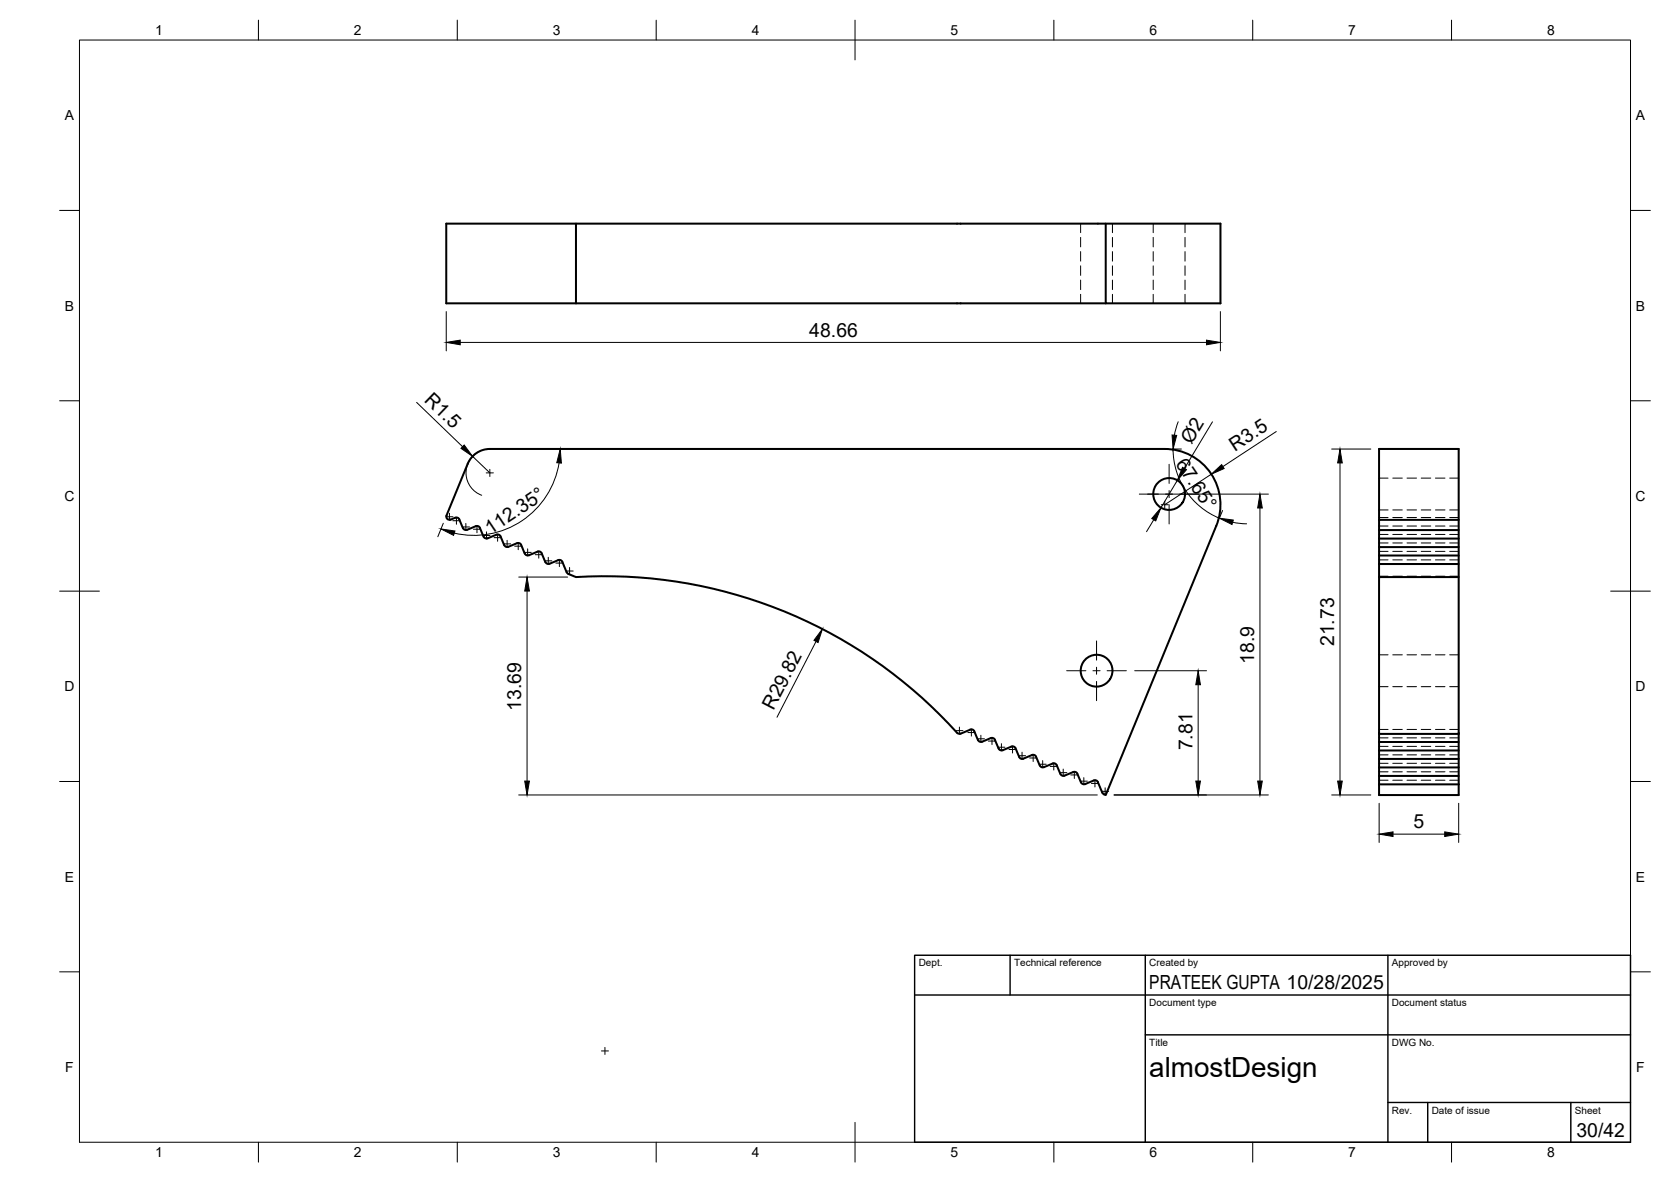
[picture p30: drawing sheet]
<svg xmlns="http://www.w3.org/2000/svg" width="420mm" height="297mm" viewBox="0 0 420 297" stroke-linecap="round" stroke-linejoin="round" font-family="sans-serif">
<defs><g id="words">
<text font-size="7" x="289" y="270.6">almostDesign</text>
<g font-size="4.9">
<text x="203.5" y="84.6">48.66</text>
<text x="106.5" y="100.8" transform="rotate(44 106.5 100.8)">R1.5</text>
<text x="299.6" y="111.8" transform="rotate(-59 299.6 111.8)">Ø2</text>
<text x="310.5" y="113.5" transform="rotate(-33 310.5 113.5)">R3.5</text>
<text x="295.4" y="116.7" transform="rotate(56 295.4 116.7)">67.65°</text>
<text x="123.3" y="134.4" transform="rotate(-34 123.3 134.4)">112.35°</text>
<text x="315.3" y="166.9" transform="rotate(-90 315.3 166.9)">18.9</text>
<text x="335.5" y="162.4" transform="rotate(-90 335.5 162.4)">21.73</text>
<text x="131.1" y="178.7" transform="rotate(-90 131.1 178.7)">13.69</text>
<text x="194.5" y="178.7" transform="rotate(-63 194.5 178.7)">R29.82</text>
<text x="299.8" y="188.6" transform="rotate(-90 299.8 188.6)">7.81</text>
<text x="355.4" y="208.2">5</text>
<text x="289" y="248.5">PRATEEK GUPTA 10/28/2025</text>
<text x="396.4" y="285.7">30/42</text>
</g>
<g font-size="3.5">
<text x="39" y="8.8">1</text>
<text x="89" y="8.8">2</text>
<text x="139" y="8.8">3</text>
<text x="189" y="8.8">4</text>
<text x="239" y="8.8">5</text>
<text x="289" y="8.8">6</text>
<text x="339" y="8.8">7</text>
<text x="389" y="8.8">8</text>
<text x="16.3" y="30.2">A</text>
<text x="411.3" y="30.2">A</text>
<text x="16.3" y="78">B</text>
<text x="411.3" y="78">B</text>
<text x="16.2" y="125.9">C</text>
<text x="411.2" y="125.9">C</text>
<text x="16.2" y="173.7">D</text>
<text x="411.2" y="173.7">D</text>
<text x="16.3" y="221.6">E</text>
<text x="411.3" y="221.6">E</text>
<text x="16.4" y="269.4">F</text>
<text x="411.4" y="269.4">F</text>
<text x="39" y="290.8">1</text>
<text x="89" y="290.8">2</text>
<text x="139" y="290.8">3</text>
<text x="189" y="290.8">4</text>
<text x="239" y="290.8">5</text>
<text x="289" y="290.8">6</text>
<text x="339" y="290.8">7</text>
<text x="389" y="290.8">8</text>
</g>
<g font-size="2.5">
<text x="231" y="242.9">Dept.</text>
<text x="255" y="242.9">Technical reference</text>
<text x="289" y="242.9">Created by</text>
<text x="350" y="242.9">Approved by</text>
<text x="289" y="252.8">Document type</text>
<text x="350" y="252.8">Document status</text>
<text x="289" y="262.9">Title</text>
<text x="350" y="262.9">DWG No.</text>
<text x="350" y="279.9">Rev.</text>
<text x="360" y="279.9">Date of issue</text>
<text x="396" y="279.9">Sheet</text>
</g>
</g></defs>
<!-- layer: Visible -->
<g fill="none" stroke="#000" stroke-width=".51">
<path d="M144.8 56.2v20M278 56.2v20h28.9v-20h-194.7v20h165.8M113.3 130.6a.8 .8 0 0 1-.8-.2 .8 .8 0 0 1-.2-.9l5.3-13a6 6 0 0 1 5.5-3.7h169.8a14 14 0 0 1 12.9 19.4l-27.8 67.6-.7-.4-1.2-2.8a.75 .75 0 0 0-1.1-.5l-2.2 .9M115.5 130.5l.9 2.2a.79 .79 0 0 0 1.1 .4l2.1-.9a.79 .79 0 0 1 1.1 .5M115.5 130.5a.79 .79 0 0 0-1-.4l-1.2 .5M120.7 132.7l.9 2.1a.79 .79 0 0 0 1 .5l2.2-.9M124.8 134.4a.79 .79 0 0 1 1.1 .4l.9 2.2a.82 .82 0 0 0 1 .4l2.2-.9a.8 .8 0 0 1 1 .4l.9 2.2a.84 .84 0 0 0 1.1 .4l2.2-.9a.79 .79 0 0 1 1 .5l.9 2.2M346.8 139.6h20M346.8 137.5h20M346.8 135.3h20M346.8 133.2h20M346.8 130.6h20"/>
<path d="M137.1 141.2a.79 .79 0 0 0 1.1 .5l2.2-.9a.79 .79 0 0 1 1 .4l1.1 2.6M142.5 143.8l.4 .4M142.9 144.2l1.9 .8a119.5 119.5 0 0 1 96 39.3h.8l2.3-.9a.76 .76 0 0 1 1.1 .4l.9 2.2M346.8 145h20M346.8 141.7h20M245.9 186a.79 .79 0 0 0 1.1 .4l2.1-.9a.8 .8 0 0 1 1.1 .4l.9 2.2M254.3 187.6l-2.2 .9a.79 .79 0 0 1-1-.4M254.3 187.6a.79 .79 0 0 1 1.1 .5l.9 2.1a.79 .79 0 0 0 1 .5l2.2-1M259.5 189.7a.79 .79 0 0 1 1 .5M260.5 190.2l.9 2.1a.79 .79 0 0 0 1.1 .5l2.2-.9M264.7 191.9a.79 .79 0 0 1 1 .4l.9 2.2M266.6 194.5a.79 .79 0 0 0 1.1 .4l2.1-.9a.81 .81 0 0 1 1.1 .4l.9 2.2a.84 .84 0 0 0 1.1 .4"/>
<path d="M346.8 184.4v-71.6h20v71.6M346.8 184.4v15.4h20v-2.7M346.8 184.4h20M346.8 197.1h20M346.8 195h20M346.8 192.9h20M346.8 190.7h20M346.8 188.6h20M346.8 186.5h20M366.8 184.4v12.7"/>
<circle cx="294" cy="124.1" r="4"/>
<circle cx="275.7" cy="168.5" r="4"/>
</g>
<!-- layer: Hidden -->
<g fill="none" stroke="#000" stroke-width=".25">
<path d="M271.7 56.2v2.3M271.7 59.7v2.3M279.7 56.2v2.3M279.7 59.7v2.3M290 56.2v2.3M290 59.7v2.3M298 56.2v2.3M298 59.7v2.3M271.7 63.2v2.4M271.7 66.8v2.4M271.7 70.4v2.4M271.7 74v2.2"/>
<path d="M279.7 63.2v2.4M279.7 66.8v2.4M279.7 70.4v2.4M279.7 74v2.2M290 63.2v2.4M290 66.8v2.4M290 70.4v2.4M290 74v2.2M298 63.2v2.4M298 66.8v2.4M298 70.4v2.4M298 74v2.2"/>
<path d="M346.8 128.2h2.2M346.8 120.1h2.2M346.8 130.1h2.2M346.8 132.2h2.2M346.8 134.3h2.2M346.8 136.4h2.2M346.8 138.6h2.2M350.2 128.2h2.4M350.2 120.1h2.4M350.2 130.1h2.4M350.2 132.2h2.4M350.2 134.3h2.4"/>
<path d="M350.2 136.4h2.4M350.2 138.6h2.4M353.8 128.2h2.4M353.8 120.1h2.4M353.8 130.1h2.4M353.8 132.2h2.4M353.8 134.3h2.4M353.8 136.4h2.4M353.8 138.6h2.4M357.4 128.2h2.3M357.4 120.1h2.3M357.4 130.1h2.3"/>
<path d="M357.4 132.2h2.3M357.4 134.3h2.3M357.4 136.4h2.3M357.4 138.6h2.3M360.9 128.2h2.4M360.9 120.1h2.4M360.9 130.1h2.4M360.9 132.2h2.4M360.9 134.3h2.4M360.9 136.4h2.4M360.9 138.6h2.4M364.5 128.2h2.3"/>
<path d="M364.5 120.1h2.3M364.5 130.1h2.3M364.5 132.2h2.3M364.5 134.3h2.3M364.5 136.4h2.3M364.5 138.6h2.3M346.8 144.8h2.2M346.8 140.7h2.2M350.2 144.8h2.4M350.2 140.7h2.4M353.8 144.8h2.4M353.8 140.7h2.4"/>
<path d="M357.4 144.8h2.3M357.4 140.7h2.3M360.9 144.8h2.4M360.9 140.7h2.4M364.5 144.8h2.3M364.5 140.7h2.3M346.8 172.6h2.2M346.8 164.6h2.2M350.2 172.6h2.4M350.2 164.6h2.4M353.8 172.6h2.4M353.8 164.6h2.4"/>
<path d="M357.4 172.6h2.3M357.4 164.6h2.3M360.9 172.6h2.4M360.9 164.6h2.4M364.5 172.6h2.3M364.5 164.6h2.3M346.8 196.1h2.2M346.8 194h2.2M346.8 191.8h2.2M346.8 189.7h2.2M346.8 187.6h2.2M346.8 185.4h2.2"/>
<path d="M346.8 183.3h2.2M350.2 196.1h2.4M350.2 194h2.4M350.2 191.8h2.4M350.2 189.7h2.4M350.2 187.6h2.4M350.2 185.4h2.4M350.2 183.3h2.4M353.8 196.1h2.4M353.8 194h2.4M353.8 191.8h2.4M353.8 189.7h2.4"/>
<path d="M353.8 187.6h2.4M353.8 185.4h2.4M353.8 183.3h2.4M357.4 196.1h2.3M357.4 194h2.3M357.4 191.8h2.3M357.4 189.7h2.3M357.4 187.6h2.3M357.4 185.4h2.3M357.4 183.3h2.3M360.9 196.1h2.4M360.9 194h2.4"/>
<path d="M360.9 191.8h2.4M360.9 189.7h2.4M360.9 187.6h2.4M360.9 185.4h2.4M360.9 183.3h2.4M364.5 196.1h2.3M364.5 194h2.3M364.5 191.8h2.3M364.5 189.7h2.3M364.5 187.6h2.3M364.5 185.4h2.3M364.5 183.3h2.3"/>
</g>
<!-- layer: BORDER -->
<g fill="none" stroke="#000" stroke-width=".25">
<path d="M20 10.1h390v276.9h-390zM65 5.1v5M115 5.1v5M165 5.1v5M215 5.1v10M265 5.1v5M315 5.1v5M365 5.1v5M15 52.9h5M410 52.9h5M15 100.7h5M410 100.7h5"/>
<path d="M15 148.6h10M405 148.6h10M15 196.4h5M410 196.4h5M15 244.2h5M410 244.2h5M65 287v5M115 287v5M165 287v5M215 282.1v9.9M265 287v5M315 287v5"/>
<path d="M365 287v5"/>
</g>
<!-- layer: TITLEBLOCK -->
<path d="M230 240.1h180v46.9h-180zM230 250h180M254 240.1v9.9M288 240.1v46.9M349 240.1v46.9M288 260.1h122M349 277.1h61M359 277.1v9.9M395 277.1v9.9" fill="none" stroke="#000" stroke-width=".36"/>
<!-- layer: Smart Centers -->
<g fill="none" stroke="#000" stroke-width=".25">
<path d="M122.3 118.8h1.8M123.2 117.9v1.8M294 116.7v4.8M112.1 129.9h1.8M113 129v1.8M113.9 130.9h1.8M114.8 130v1.7M116.2 132.4h1.8M117.1 131.5v1.8M119 133h1.8M119.9 132.1v1.8M121.4 134.6h1.8"/>
<path d="M122.3 133.7v1.8M124.2 135.1h1.8M125.1 134.2v1.8M126.6 136.7h1.8M127.5 135.8v1.8M129.4 137.3h1.8M130.3 136.4v1.7M131.8 138.8h1.8M132.7 137.9v1.8M134.6 139.4h1.8M135.5 138.5v1.8M286.5 124.2h4.8"/>
<path d="M292 126.8h1.8M292.9 125.9v1.8M293.1 124.2h1.8M294 123.3v1.8M294 126.8v4.9M296.6 124.2h4.9M137 140.9h1.7M137.9 140v1.8M139.8 141.5h1.7M140.7 140.6v1.8M142.3 143.5h1.8M143.2 142.6v1.8"/>
<path d="M268.2 168.6h4.8M274.8 168.6h1.8M275.7 161.1v4.8M275.7 167.7v1.7M275.7 171.2v4.9M278.4 168.6h4.8M240.3 183.6h1.8M241.2 182.7v1.8M243.4 184.1h1.7M244.2 183.2v1.8M245.7 185.7h1.8M246.6 184.8v1.7"/>
<path d="M248.5 186.2h1.8M249.4 185.3v1.8M250.9 187.8h1.8M251.8 186.9v1.8M253.7 188.3h1.8M254.6 187.5v1.7M256.1 189.9h1.8M257 189v1.8M258.9 190.5h1.8M259.8 189.6v1.8M261.3 192.1h1.8M262.2 191.1v1.8"/>
<path d="M264.1 192.6h1.8M265 191.7v1.8M266.4 194.2h1.8M267.3 193.3v1.8M269.2 194.7h1.8M270.1 193.9v1.7M271.6 196.3h1.8M272.5 195.4v1.8M274.4 196.9h1.8M275.3 196v1.8M277 198.9h1.8M277.9 198v1.8"/>
<path d="M151.2 264.1h1.8M152.1 263.2v1.8"/>
</g>
<!-- layer: FD_Dimensions -->
<g fill="none" stroke="#000" stroke-width=".25">
<path d="M112.2 78.3v9.9M306.9 78.3v9.9M115.7 86h187.7M104.8 101.1l11.5 11.2M118.8 114.7l4.4 4.1M120.5 113.4a6 6 0 0 0-3.3 5.7 6 6 0 0 0 3.9 5.4M140.6 116.3a21.7 21.7 0 0 1-26.4 17.7M296.2 106l-.9 3.3M297.1 112.8h-2.1a18.8 18.8 0 0 0 11.6 17.4M304.6 119.2l-11.7 7.6M304.9 106l-7.1 11.7M320.9 108.4l-13.4 8.8"/>
<path d="M334.8 112.8h9.9M336.9 116.3v80M111.5 131.5l-1.4 3.4M288.6 124.2h30.3M290.1 130.6l-1.8 3M296 120.7l-4.1 6.9M307.4 128.3l-.8 1.9M310 131.3l3.4 .3M316.8 127.7v68.6M130.4 145h12.3M132.5 148.5v47.8M205.2 161.2l-9.8 19"/>
<path d="M285.3 168.6h18.1M301.3 172.1v24.2M130.4 199.8h145.5M280.1 199.8h38.8M334.8 199.8h9.9M346.8 201.9v9.8M350.3 209.6h13M366.8 201.9v9.8"/>
</g>
<g fill="#000" stroke="#000" stroke-width=".25">
<path d="M112.2 86l3.5-.5v1.1zM303.4 85.5l3.5 .5-3.5 .6zM116.7 111.8l2.1 2.9-2.9-2zM140.9 112.8l.3 3.6-1.2-.1zM294.7 109.3l1.2 .1-.9 3.4zM297.3 117.4l1 .6-2.3 2.7zM304.6 119.2l2.6-2.4 .6 .9zM336.9 112.8l.6 3.5h-1.2zM110.9 132.9l3.5 .5-.4 1.1zM291.9 127.6l-1.3 3.3-1-.6zM306.6 130.2l3.5 .5-.3 1.1zM316.8 124.2l.6 3.5h-1.2z"/>
<path d="M132.5 145l.6 3.5h-1.2zM206.8 158.1l-1.1 3.4-1-.6zM301.3 168.6l.5 3.5h-1.1zM131.9 196.3h1.2l-.6 3.5zM300.7 196.3h1.1l-.5 3.5zM316.2 196.3h1.2l-.6 3.5zM336.3 196.3h1.2l-.6 3.5zM346.8 209.6l3.5-.6v1.2zM363.3 209l3.5 .6-3.5 .6z"/>
</g>
<use href="#words"/>
</svg>
